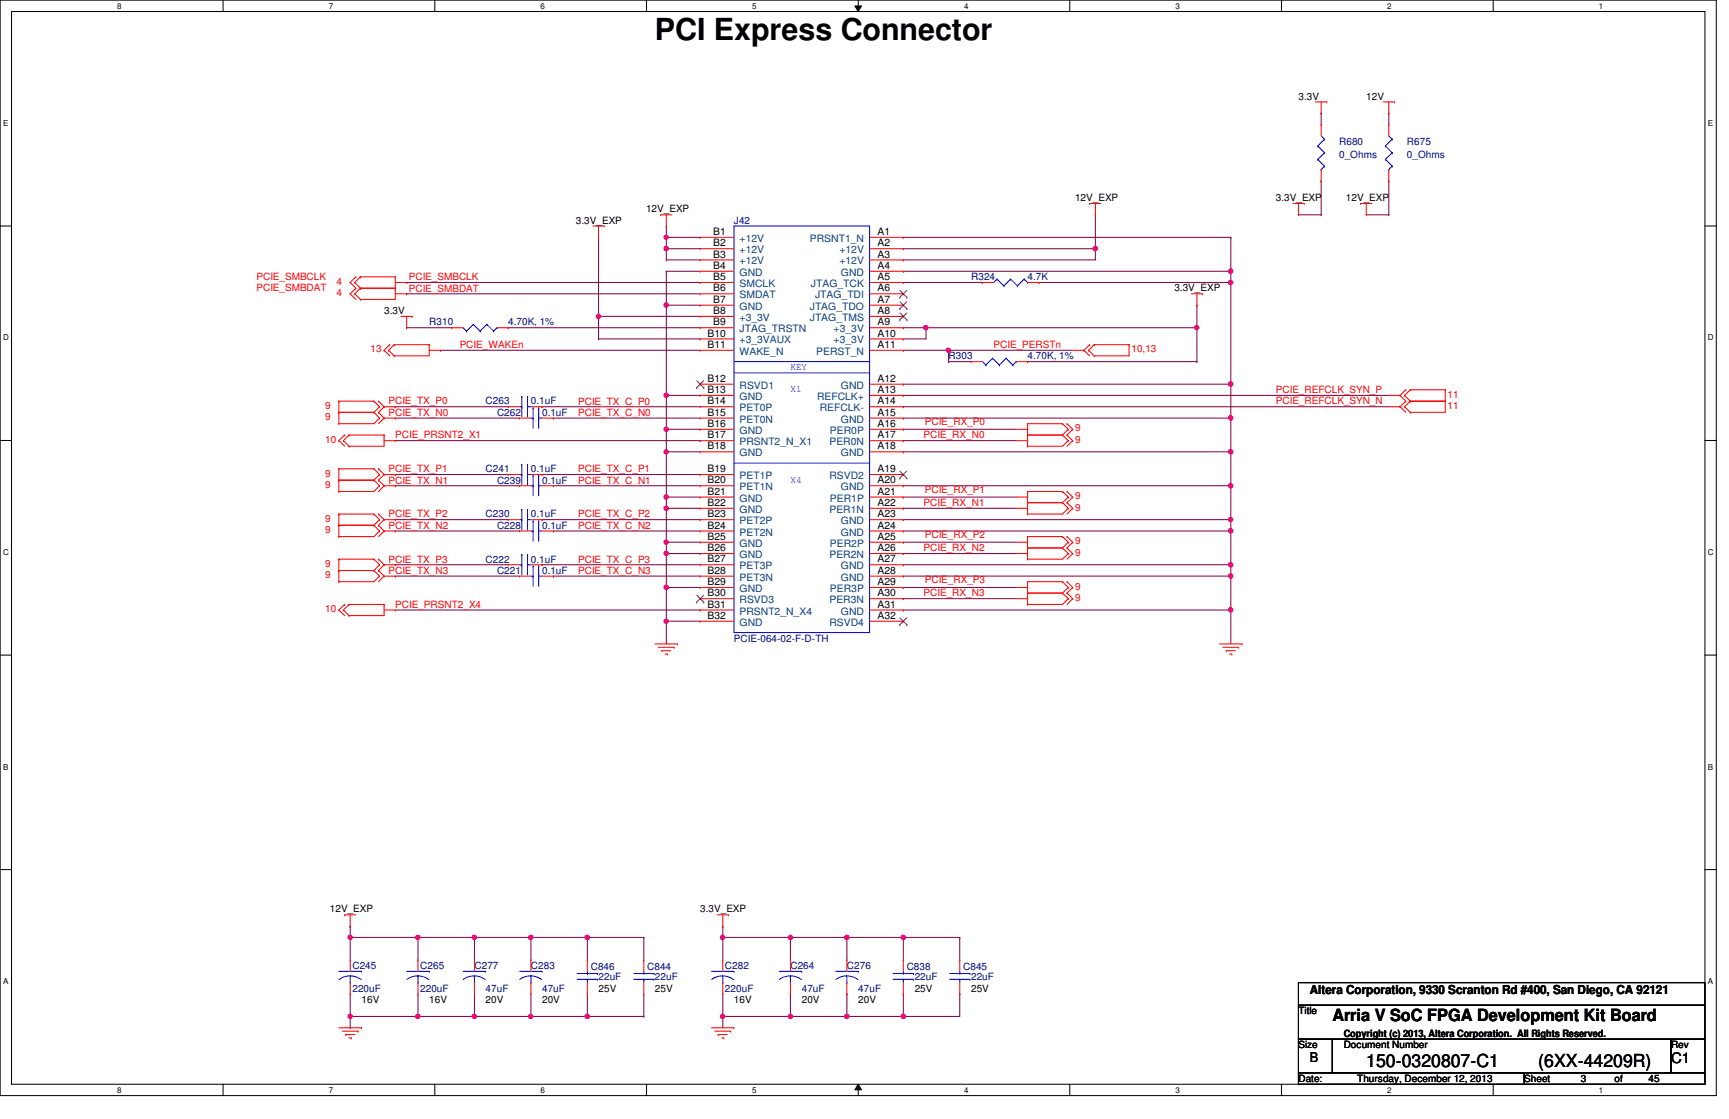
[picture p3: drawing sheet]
<svg xmlns="http://www.w3.org/2000/svg" width="432mm" height="279mm" viewBox="0 0 432 279" stroke-linecap="round" stroke-linejoin="round" font-family="sans-serif">
<defs><g id="words">
<text font-size="7.6" x="163.6" y="9.9">PCI Express Connector</text>
<g font-size="4.5">
<text x="341.2" y="266.3">150-0320807-C1</text>
<text x="384.2" y="266.3">(6XX-44209R)</text>
</g>
<text font-size="4.2" x="332.7" y="254.8">Arria V SoC FPGA Development Kit Board</text>
<text font-size="3.6" x="417.3" y="265.5">C1</text>
<text font-size="3.3" x="327.1" y="265.3">B</text>
<text font-size="3.1" x="327.1" y="248.2">Altera Corporation, 9330 Scranton Rd #400, San Diego, CA 92121</text>
<g font-size="2.5">
<text x="324.3" y="24.8">3.3V</text>
<text x="341.2" y="24.8">12V</text>
<text x="161.3" y="53">12V_EXP</text>
<text x="268.5" y="50.2">12V_EXP</text>
<text x="318.6" y="50.2">3.3V_EXP</text>
<text x="336.1" y="50.2">12V_EXP</text>
<text x="143.8" y="55.9">3.3V_EXP</text>
<text x="178.1" y="58.7">B1</text>
<text x="219.2" y="58.7">A1</text>
<text x="178.1" y="61.5">B2</text>
<text x="178.1" y="64.3">B3</text>
<text x="219.2" y="61.5">A2</text>
<text x="219.2" y="64.3">A3</text>
<text x="178.1" y="67.1">B4</text>
<text x="178.1" y="69.9">B5</text>
<text x="219.2" y="67.1">A4</text>
<text x="219.2" y="69.9">A5</text>
<text x="178.1" y="72.8">B6</text>
<text x="178.1" y="75.6">B7</text>
<text x="219.2" y="72.8">A6</text>
<text x="219.2" y="75.6">A7</text>
<text x="293.3" y="72.8">3.3V_EXP</text>
<text x="95.9" y="78.4">3.3V</text>
<text x="178.1" y="78.4">B8</text>
<text x="178.1" y="81.2">B9</text>
<text x="219.2" y="78.4">A8</text>
<text x="219.2" y="81.2">A9</text>
<text x="176.7" y="84">B10</text>
<text x="176.7" y="86.9">B11</text>
<text x="219.2" y="84">A10</text>
<text x="219.2" y="86.9">A11</text>
<text x="176.7" y="95.3">B12</text>
<text x="219.2" y="95.3">A12</text>
<text x="176.7" y="98.1">B13</text>
<text x="176.7" y="101">B14</text>
<text x="219.2" y="98.1">A13</text>
<text x="219.2" y="101">A14</text>
<text x="176.7" y="103.8">B15</text>
<text x="176.7" y="106.6">B16</text>
<text x="219.2" y="103.8">A15</text>
<text x="219.2" y="106.6">A16</text>
<text x="176.7" y="109.4">B17</text>
<text x="176.7" y="112.2">B18</text>
<text x="219.2" y="109.4">A17</text>
<text x="219.2" y="112.2">A18</text>
<text x="176.7" y="117.9">B19</text>
<text x="219.2" y="117.9">A19</text>
<text x="176.7" y="120.7">B20</text>
<text x="176.7" y="123.5">B21</text>
<text x="219.2" y="120.7">A20</text>
<text x="219.2" y="123.5">A21</text>
<text x="176.7" y="126.3">B22</text>
<text x="176.7" y="129.2">B23</text>
<text x="176.7" y="132">B24</text>
<text x="219.2" y="126.3">A22</text>
<text x="219.2" y="129.2">A23</text>
<text x="219.2" y="132">A24</text>
<text x="176.7" y="134.8">B25</text>
<text x="176.7" y="137.6">B26</text>
<text x="219.2" y="134.8">A25</text>
<text x="219.2" y="137.6">A26</text>
<text x="176.7" y="140.4">B27</text>
<text x="176.7" y="143.3">B28</text>
<text x="219.2" y="140.4">A27</text>
<text x="219.2" y="143.3">A28</text>
<text x="176.7" y="146.1">B29</text>
<text x="176.7" y="148.9">B30</text>
<text x="219.2" y="146.1">A29</text>
<text x="219.2" y="148.9">A30</text>
<text x="176.7" y="151.7">B31</text>
<text x="176.7" y="154.5">B32</text>
<text x="219.2" y="151.7">A31</text>
<text x="219.2" y="154.5">A32</text>
<text x="82.4" y="227.8">12V_EXP</text>
<text x="174.9" y="227.8">3.3V_EXP</text>
<text x="90.3" y="250.4">16V</text>
<text x="107.2" y="250.4">16V</text>
<text x="121.3" y="250.4">20V</text>
<text x="135.4" y="250.4">20V</text>
<text x="149.5" y="247.6">25V</text>
<text x="163.6" y="247.6">25V</text>
<text x="183.3" y="250.4">16V</text>
<text x="200.2" y="250.4">20V</text>
<text x="214.3" y="250.4">20V</text>
<text x="228.4" y="247.6">25V</text>
<text x="242.5" y="247.6">25V</text>
<text x="324.3" y="253.2">Title</text>
<text x="324.3" y="261.7">Size</text>
<text x="335.6" y="259">Copyright (c) 2013, Altera Corporation. All Rights Reserved.</text>
<text x="335.6" y="261.7">Document Number</text>
<text x="417.3" y="261.7">Rev</text>
<text x="324.3" y="270.1">Date:</text>
<text x="339" y="270.1">Thursday, December 12, 2013</text>
<text x="380.7" y="270.1">Sheet</text>
<text x="394.8" y="270.1">3</text>
<text x="403.2" y="270.1">of</text>
<text x="411.7" y="270.1">45</text>
</g>
<g font-size="2.5" fill="#000080">
<text x="334.4" y="36.2">R680</text>
<text x="334.4" y="39.5">0_Ohms</text>
<text x="351.4" y="36.2">R675</text>
<text x="351.4" y="39.5">0_Ohms</text>
<text x="183.3" y="55.9">J42</text>
<text x="242.5" y="70">R324</text>
<text x="256.6" y="70">4.7K</text>
<text x="107.2" y="81.2">R310</text>
<text x="126.9" y="81.2">4.70K, 1%</text>
<text x="236.9" y="89.7">R303</text>
<text x="256.6" y="89.7">4.70K, 1%</text>
<text x="121.3" y="101">C263</text>
<text x="132.6" y="101">0.1uF</text>
<text x="124.1" y="103.8">C262</text>
<text x="135.4" y="103.8">0.1uF</text>
<text x="121.3" y="117.9">C241</text>
<text x="132.6" y="117.9">0.1uF</text>
<text x="124.1" y="120.7">C239</text>
<text x="135.4" y="120.7">0.1uF</text>
<text x="121.3" y="129.2">C230</text>
<text x="124.1" y="132">C228</text>
<text x="132.6" y="129.2">0.1uF</text>
<text x="135.4" y="132">0.1uF</text>
<text x="121.3" y="140.5">C222</text>
<text x="124.1" y="143.3">C221</text>
<text x="132.6" y="140.5">0.1uF</text>
<text x="135.4" y="143.3">0.1uF</text>
<text x="183.3" y="160.2">PCIE-064-02-F-D-TH</text>
<text x="88" y="241.9">C245</text>
<text x="104.9" y="241.9">C265</text>
<text x="118.5" y="241.9">C277</text>
<text x="132.6" y="241.9">C283</text>
<text x="147.5" y="242.2">C846</text>
<text x="149.5" y="244.8">22uF</text>
<text x="161.6" y="242.2">C844</text>
<text x="163.6" y="244.8">22uF</text>
<text x="181.1" y="241.9">C282</text>
<text x="197.4" y="241.9">C264</text>
<text x="211.5" y="241.9">C276</text>
<text x="226.4" y="242.2">C838</text>
<text x="228.4" y="244.8">22uF</text>
<text x="240.5" y="242.2">C845</text>
<text x="242.5" y="244.8">22uF</text>
<text x="88" y="247.6">220uF</text>
<text x="104.9" y="247.6">220uF</text>
<text x="121.3" y="247.6">47uF</text>
<text x="135.4" y="247.6">47uF</text>
<text x="181.1" y="247.6">220uF</text>
<text x="200.2" y="247.6">47uF</text>
<text x="214.3" y="247.6">47uF</text>
</g>
<g font-size="2.5" fill="#004080">
<text x="184.7" y="60.4">+12V</text>
<text x="184.7" y="63.2">+12V</text>
<text x="202.3" y="60.4">PRSNT1_N</text>
<text x="209.6" y="63.2">+12V</text>
<text x="184.7" y="66">+12V</text>
<text x="184.7" y="68.9">GND</text>
<text x="184.7" y="71.7">SMCLK</text>
<text x="202.5" y="71.7">JTAG_TCK</text>
<text x="209.6" y="66">+12V</text>
<text x="210" y="68.9">GND</text>
<text x="184.7" y="74.5">SMDAT</text>
<text x="184.7" y="77.3">GND</text>
<text x="202.2" y="77.3">JTAG_TDO</text>
<text x="203.5" y="74.5">JTAG_TDI</text>
<text x="184.7" y="80.1">+3_3V</text>
<text x="184.7" y="83">JTAG_TRSTN</text>
<text x="202.2" y="80.1">JTAG_TMS</text>
<text x="208.2" y="83">+3_3V</text>
<text x="184.7" y="85.8">+3_3VAUX</text>
<text x="184.7" y="88.6">WAKE_N</text>
<text x="203.8" y="88.6">PERST_N</text>
<text x="208.2" y="85.8">+3_3V</text>
<text x="184.7" y="97.1">RSVD1</text>
<text x="184.7" y="99.9">GND</text>
<text x="204" y="99.9">REFCLK+</text>
<text x="210" y="97.1">GND</text>
<text x="184.7" y="102.7">PET0P</text>
<text x="184.7" y="105.5">PET0N</text>
<text x="204.7" y="102.7">REFCLK-</text>
<text x="210" y="105.5">GND</text>
<text x="184.7" y="108.3">GND</text>
<text x="184.7" y="111.2">PRSNT2_N_X1</text>
<text x="184.7" y="114">GND</text>
<text x="207.1" y="111.2">PER0N</text>
<text x="207.3" y="108.3">PER0P</text>
<text x="210" y="114">GND</text>
<text x="184.7" y="119.6">PET1P</text>
<text x="207.1" y="119.6">RSVD2</text>
<text x="184.7" y="122.4">PET1N</text>
<text x="184.7" y="125.3">GND</text>
<text x="207.3" y="125.3">PER1P</text>
<text x="210" y="122.4">GND</text>
<text x="184.7" y="128.1">GND</text>
<text x="184.7" y="130.9">PET2P</text>
<text x="207.1" y="128.1">PER1N</text>
<text x="210" y="130.9">GND</text>
<text x="184.7" y="133.7">PET2N</text>
<text x="184.7" y="136.5">GND</text>
<text x="207.3" y="136.5">PER2P</text>
<text x="210" y="133.7">GND</text>
<text x="184.7" y="139.4">GND</text>
<text x="184.7" y="142.2">PET3P</text>
<text x="207.1" y="139.4">PER2N</text>
<text x="210" y="142.2">GND</text>
<text x="184.7" y="145">PET3N</text>
<text x="184.7" y="147.8">GND</text>
<text x="207.3" y="147.8">PER3P</text>
<text x="210" y="145">GND</text>
<text x="184.7" y="150.6">RSVD3</text>
<text x="184.7" y="153.5">PRSNT2_N_X4</text>
<text x="207.1" y="150.6">PER3N</text>
<text x="210" y="153.5">GND</text>
<text x="184.7" y="156.3">GND</text>
<text x="207.1" y="156.3">RSVD4</text>
</g>
<g font-size="2.5" fill="#f00">
<text x="64.1" y="70">PCIE_SMBCLK</text>
<text x="84.1" y="71.1">4</text>
<text x="102.1" y="70">PCIE_SMBCLK</text>
<text x="64.1" y="72.8">PCIE_SMBDAT</text>
<text x="84.1" y="73.9">4</text>
<text x="102.1" y="72.8">PCIE_SMBDAT</text>
<text x="92.5" y="88">13</text>
<text x="114.8" y="86.9">PCIE_WAKEn</text>
<text x="248.2" y="86.9">PCIE_PERSTn</text>
<text x="282.6" y="88">10,13</text>
<text x="97" y="101">PCIE_TX_P0</text>
<text x="144.4" y="101">PCIE_TX_C_P0</text>
<text x="318.6" y="101">PCIE_REFCLK_SYN_N</text>
<text x="318.6" y="98.2">PCIE_REFCLK_SYN_P</text>
<text x="361.5" y="99.3">11</text>
<text x="81.2" y="102.1">9</text>
<text x="81.2" y="104.9">9</text>
<text x="97" y="103.8">PCIE_TX_N0</text>
<text x="144.4" y="103.8">PCIE_TX_C_N0</text>
<text x="231" y="106">PCIE_RX_P0</text>
<text x="268.5" y="107.7">9</text>
<text x="361.5" y="102.1">11</text>
<text x="81.2" y="110.6">10</text>
<text x="98.7" y="109.4">PCIE_PRSNT2_X1</text>
<text x="230.7" y="109.4">PCIE_RX_N0</text>
<text x="268.5" y="110.6">9</text>
<text x="81.2" y="119">9</text>
<text x="97" y="117.9">PCIE_TX_P1</text>
<text x="144.4" y="117.9">PCIE_TX_C_P1</text>
<text x="81.2" y="121.8">9</text>
<text x="97" y="120.7">PCIE_TX_N1</text>
<text x="144.4" y="120.7">PCIE_TX_C_N1</text>
<text x="231" y="123">PCIE_RX_P1</text>
<text x="268.5" y="124.7">9</text>
<text x="81.2" y="130.3">9</text>
<text x="97" y="132">PCIE_TX_N2</text>
<text x="97" y="129.2">PCIE_TX_P2</text>
<text x="144.4" y="129.2">PCIE_TX_C_P2</text>
<text x="230.7" y="126.4">PCIE_RX_N1</text>
<text x="268.5" y="127.5">9</text>
<text x="81.2" y="133.1">9</text>
<text x="144.4" y="132">PCIE_TX_C_N2</text>
<text x="230.7" y="137.6">PCIE_RX_N2</text>
<text x="231" y="134.2">PCIE_RX_P2</text>
<text x="268.5" y="135.9">9</text>
<text x="81.2" y="141.6">9</text>
<text x="97" y="140.5">PCIE_TX_P3</text>
<text x="97" y="143.3">PCIE_TX_N3</text>
<text x="144.4" y="143.3">PCIE_TX_C_N3</text>
<text x="144.4" y="140.5">PCIE_TX_C_P3</text>
<text x="268.5" y="138.8">9</text>
<text x="81.2" y="144.4">9</text>
<text x="230.7" y="148.9">PCIE_RX_N3</text>
<text x="231" y="145.5">PCIE_RX_P3</text>
<text x="268.5" y="147.2">9</text>
<text x="81.2" y="152.9">10</text>
<text x="98.7" y="151.7">PCIE_PRSNT2_X4</text>
<text x="268.5" y="150">9</text>
</g>
<g font-size="2.5" fill="#00f">
<text x="197.4" y="92.3">KEY</text>
<text x="197.4" y="97.9">X1</text>
<text x="197.4" y="120.5">X4</text>
</g>
<g font-size="2">
<text x="29.3" y="2.2">8</text>
<text x="82.1" y="2.2">7</text>
<text x="135" y="2.2">6</text>
<text x="187.9" y="2.2">5</text>
<text x="240.7" y="2.2">4</text>
<text x="293.6" y="2.2">3</text>
<text x="346.5" y="2.2">2</text>
<text x="399.3" y="2.2">1</text>
<text x=".8" y="31.5">E</text>
<text x="426.5" y="31.5">E</text>
<text x=".8" y="85">D</text>
<text x="426.5" y="85">D</text>
<text x=".8" y="138.6">C</text>
<text x="426.5" y="138.6">C</text>
<text x=".8" y="192.2">B</text>
<text x="426.5" y="192.2">B</text>
<text x=".8" y="245.7">A</text>
<text x="426.5" y="245.7">A</text>
<text x="29.3" y="272.9">8</text>
<text x="82.1" y="272.9">7</text>
<text x="135" y="272.9">6</text>
<text x="187.9" y="272.9">5</text>
<text x="240.7" y="272.9">4</text>
<text x="293.6" y="272.9">3</text>
<text x="346.5" y="272.9">2</text>
<text x="399.3" y="272.9">1</text>
</g>
</g></defs>
<path d="M0 0h428.6v273.6h-428.6zM2.9 2.9h422.9v267.8h-422.9z" fill="none" stroke="#000" stroke-width=".25"/>
<g fill="#fff">
<path d="M29.3 .4h1.1v2.2h-1.1z"/>
<path d="M29.3 271.1h1.1v2.2h-1.1z"/>
</g>
<path d="M55.7 0v2.9M55.7 270.7v2.9" fill="none" stroke="#000" stroke-width=".25"/>
<g fill="#fff">
<path d="M82.1 .4h1.1v2.2h-1.1z"/>
<path d="M82.1 271.1h1.1v2.2h-1.1z"/>
</g>
<path d="M108.6 0v2.9M108.6 270.7v2.9" fill="none" stroke="#000" stroke-width=".25"/>
<g fill="#fff">
<path d="M135 .4h1.1v2.2h-1.1z"/>
<path d="M135 271.1h1.1v2.2h-1.1z"/>
</g>
<path d="M161.5 0v2.9M161.5 270.7v2.9" fill="none" stroke="#000" stroke-width=".25"/>
<g fill="#fff">
<path d="M187.9 .4h1.1v2.2h-1.1z"/>
<path d="M187.9 271.1h1.1v2.2h-1.1z"/>
</g>
<path d="M213.5 1.5h1.6l-.8 1.4zM214.3 0v2.9M214.3 270.7l.8 1.4h-1.6zM214.3 270.7v2.9" fill="none" stroke="#000" stroke-width=".25"/>
<path d="M213.5 1.5h1.6l-.8 1.4zM214.3 270.7l.8 1.4h-1.6z" fill="#000"/>
<g fill="#fff">
<path d="M240.7 .4h1.2v2.2h-1.2z"/>
<path d="M240.7 271.1h1.2v2.2h-1.2z"/>
</g>
<path d="M267.2 0v2.9M267.2 270.7v2.9" fill="none" stroke="#000" stroke-width=".25"/>
<g fill="#fff">
<path d="M293.6 .4h1.1v2.2h-1.1z"/>
<path d="M293.6 271.1h1.1v2.2h-1.1z"/>
</g>
<path d="M320 0v2.9M320 270.7v2.9" fill="none" stroke="#000" stroke-width=".25"/>
<g fill="#fff">
<path d="M346.5 .4h1.1v2.2h-1.1z"/>
<path d="M346.5 271.1h1.1v2.2h-1.1z"/>
</g>
<path d="M372.9 0v2.9M372.9 270.7v2.9" fill="none" stroke="#000" stroke-width=".25"/>
<g fill="#fff">
<path d="M399.3 .4h1.1v2.2h-1.1z"/>
<path d="M399.3 271.1h1.1v2.2h-1.1z"/>
<path d="M.8 29.6h1.3v2.3h-1.3z"/>
<path d="M426.5 29.6h1.3v2.3h-1.3z"/>
<path d="M.8 83.2h1.4v2.2h-1.4z"/>
<path d="M426.5 83.2h1.4v2.2h-1.4z"/>
</g>
<path d="M0 56.4h2.9M425.8 56.4h2.8" fill="none" stroke="#000" stroke-width=".25"/>
<g fill="#fff">
<path d="M.8 136.7h1.4v2.3h-1.4z"/>
<path d="M426.5 136.7h1.4v2.3h-1.4z"/>
</g>
<path d="M0 110h2.9M425.8 110h2.8" fill="none" stroke="#000" stroke-width=".25"/>
<g fill="#fff">
<path d="M.8 190.3h1.3v2.3h-1.3z"/>
<path d="M426.5 190.3h1.3v2.3h-1.3z"/>
</g>
<path d="M0 163.6h2.9M425.8 163.6h2.8" fill="none" stroke="#000" stroke-width=".25"/>
<g fill="#fff">
<path d="M.8 243.9h1.3v2.2h-1.3z"/>
<path d="M426.5 243.9h1.3v2.2h-1.3z"/>
</g>
<path d="M0 217.1h2.9M425.8 217.1h2.8" fill="none" stroke="#000" stroke-width=".25"/>
<path d="M166.4 59.3h.1M166.4 59.3v2.8" fill="none" stroke="#800040" stroke-width=".25"/>
<circle cx="166.4" cy="62.1" r=".56" fill="#f0f"/>
<circle cx="166.4" cy="62.1" r=".56" fill="none" stroke="#f0f" stroke-width=".25"/>
<path d="M166.4 59.3h.1M166.4 59.3h8.5M166.4 62.1h.1M166.4 64.9h.1M166.4 62.1h8.5M166.4 64.9h8.5M166.4 62.1v2.8M225.6 62.1h.1M225.6 62.1h48" fill="none" stroke="#800040" stroke-width=".25"/>
<circle cx="273.5" cy="62.1" r=".56" fill="#f0f"/>
<circle cx="273.5" cy="62.1" r=".56" fill="none" stroke="#f0f" stroke-width=".25"/>
<path d="M273.6 53.6h.1M273.6 53.6v11.3h-48M166.4 67.7h.1M166.4 67.7h8.5M166.4 67.7v8.5M225.6 64.9h.1M273.6 62.1h.1" fill="none" stroke="#800040" stroke-width=".25"/>
<circle cx="166.4" cy="76.2" r=".56" fill="#f0f"/>
<circle cx="166.4" cy="76.2" r=".56" fill="none" stroke="#f0f" stroke-width=".25"/>
<path d="M166.4 76.2h.1M166.4 76.2h8.5M166.4 76.2v31M166.4 98.7h.1M166.4 98.7h8.5" fill="none" stroke="#800040" stroke-width=".25"/>
<circle cx="166.4" cy="107.2" r=".56" fill="#f0f"/>
<circle cx="166.4" cy="107.2" r=".56" fill="none" stroke="#f0f" stroke-width=".25"/>
<circle cx="166.4" cy="98.7" r=".56" fill="#f0f"/>
<circle cx="166.4" cy="98.7" r=".56" fill="none" stroke="#f0f" stroke-width=".25"/>
<path d="M166.4 107.2h.1M166.4 107.2h8.5M166.4 107.2v5.6" fill="none" stroke="#800040" stroke-width=".25"/>
<circle cx="166.4" cy="112.8" r=".56" fill="#f0f"/>
<circle cx="166.4" cy="112.8" r=".56" fill="none" stroke="#f0f" stroke-width=".25"/>
<path d="M166.4 112.8h.1M166.4 112.8h8.5M166.4 112.8v11.3M166.4 124.1h.1M166.4 124.1h8.5" fill="none" stroke="#800040" stroke-width=".25"/>
<circle cx="166.4" cy="124.1" r=".56" fill="#f0f"/>
<circle cx="166.4" cy="124.1" r=".56" fill="none" stroke="#f0f" stroke-width=".25"/>
<path d="M166.4 124.1h.1M166.4 126.9h.1M166.4 124.1v2.8M166.4 126.9h8.5" fill="none" stroke="#800040" stroke-width=".25"/>
<circle cx="166.4" cy="126.9" r=".56" fill="#f0f"/>
<circle cx="166.4" cy="126.9" r=".56" fill="none" stroke="#f0f" stroke-width=".25"/>
<path d="M166.4 126.9h.1M166.4 135.4h.1M166.4 126.9v11.3M166.4 135.4h8.5" fill="none" stroke="#800040" stroke-width=".25"/>
<circle cx="166.4" cy="135.4" r=".56" fill="#f0f"/>
<circle cx="166.4" cy="135.4" r=".56" fill="none" stroke="#f0f" stroke-width=".25"/>
<path d="M166.4 138.2h.1M166.4 138.2h8.5M166.4 138.2v8.5" fill="none" stroke="#800040" stroke-width=".25"/>
<circle cx="166.4" cy="146.6" r=".56" fill="#f0f"/>
<circle cx="166.4" cy="146.6" r=".56" fill="none" stroke="#f0f" stroke-width=".25"/>
<circle cx="166.4" cy="138.2" r=".56" fill="#f0f"/>
<circle cx="166.4" cy="138.2" r=".56" fill="none" stroke="#f0f" stroke-width=".25"/>
<path d="M225.6 67.7h.1M225.6 67.7h81.8M166.4 146.7h.1M166.4 155.1h.1M166.4 146.7h8.5M166.4 155.1v5.7M166.4 155.1h8.5" fill="none" stroke="#800040" stroke-width=".25"/>
<circle cx="307.3" cy="67.7" r=".56" fill="#f0f"/>
<circle cx="307.3" cy="67.7" r=".56" fill="none" stroke="#f0f" stroke-width=".25"/>
<path d="M225.6 95.9h.1M225.6 95.9h81.8M307.4 95.9h.1M307.4 95.9v8.5h-81.8M225.6 104.4h.1" fill="none" stroke="#800040" stroke-width=".25"/>
<circle cx="307.3" cy="104.3" r=".56" fill="#f0f"/>
<circle cx="307.3" cy="104.3" r=".56" fill="none" stroke="#f0f" stroke-width=".25"/>
<path d="M225.6 112.8h.1M307.4 104.4h.1M307.4 104.4v8.4h-81.8" fill="none" stroke="#800040" stroke-width=".25"/>
<circle cx="307.3" cy="112.8" r=".56" fill="#f0f"/>
<circle cx="307.3" cy="112.8" r=".56" fill="none" stroke="#f0f" stroke-width=".25"/>
<path d="M307.4 112.8h.1M307.4 112.8v8.5h-81.8M225.6 121.3h.1" fill="none" stroke="#800040" stroke-width=".25"/>
<circle cx="307.3" cy="121.3" r=".56" fill="#f0f"/>
<circle cx="307.3" cy="121.3" r=".56" fill="none" stroke="#f0f" stroke-width=".25"/>
<path d="M225.6 129.8h.1M307.4 121.3h.1M307.4 121.3v8.5h-81.8" fill="none" stroke="#800040" stroke-width=".25"/>
<circle cx="307.3" cy="129.7" r=".55" fill="#f0f"/>
<circle cx="307.3" cy="129.7" r=".55" fill="none" stroke="#f0f" stroke-width=".25"/>
<path d="M225.6 132.6h.1M225.6 132.6h81.8M307.4 129.8h.1M307.4 132.6h.1M307.4 129.8v11.2" fill="none" stroke="#800040" stroke-width=".25"/>
<circle cx="307.3" cy="141" r=".56" fill="#f0f"/>
<circle cx="307.3" cy="141" r=".56" fill="none" stroke="#f0f" stroke-width=".25"/>
<circle cx="307.3" cy="132.5" r=".56" fill="#f0f"/>
<circle cx="307.3" cy="132.5" r=".56" fill="none" stroke="#f0f" stroke-width=".25"/>
<path d="M225.6 141h.1M225.6 143.8h.1M225.6 141h81.8M225.6 143.8h81.8" fill="none" stroke="#800040" stroke-width=".25"/>
<circle cx="307.3" cy="143.8" r=".55" fill="#f0f"/>
<circle cx="307.3" cy="143.8" r=".55" fill="none" stroke="#f0f" stroke-width=".25"/>
<path d="M225.6 152.3h.1M225.6 152.3h81.8M307.4 152.3h.1M307.4 152.3v8.5" fill="none" stroke="#800040" stroke-width=".25"/>
<circle cx="307.3" cy="152.3" r=".56" fill="#f0f"/>
<circle cx="307.3" cy="152.3" r=".56" fill="none" stroke="#f0f" stroke-width=".25"/>
<path d="M149.5 59.3h.1M149.5 59.3v19.7M149.5 79h.1M149.5 79h25.4" fill="none" stroke="#800040" stroke-width=".25"/>
<circle cx="149.5" cy="79" r=".56" fill="#f0f"/>
<circle cx="149.5" cy="79" r=".56" fill="none" stroke="#f0f" stroke-width=".25"/>
<path d="M298.9 76.2h.1M298.9 76.2v5.6h-67.6M231.3 81.8h.1" fill="none" stroke="#800040" stroke-width=".25"/>
<circle cx="298.9" cy="81.8" r=".55" fill="#f0f"/>
<circle cx="298.9" cy="81.8" r=".55" fill="none" stroke="#f0f" stroke-width=".25"/>
<circle cx="231.2" cy="81.8" r=".56" fill="#f0f"/>
<circle cx="231.2" cy="81.8" r=".56" fill="none" stroke="#f0f" stroke-width=".25"/>
<path d="M225.6 84.6h.1M225.6 81.8h.1M225.6 81.8h5.7M231.3 81.8h.1M231.3 81.8v2.8h-5.7M236.9 87.5h.1M236.9 87.5h31M166.4 146.7h.1M166.4 146.7v8.4" fill="none" stroke="#800040" stroke-width=".25"/>
<circle cx="166.4" cy="155.1" r=".56" fill="#f0f"/>
<circle cx="166.4" cy="155.1" r=".56" fill="none" stroke="#f0f" stroke-width=".25"/>
<path d="M166.4 56.4h.1M166.4 56.4v2.9" fill="none" stroke="#800040" stroke-width=".25"/>
<circle cx="166.4" cy="59.2" r=".55" fill="#f0f"/>
<circle cx="166.4" cy="59.2" r=".55" fill="none" stroke="#f0f" stroke-width=".25"/>
<path d="M149.5 79h.1M149.5 79v5.6M149.5 84.6h.1M149.5 84.6h25.4M236.9 87.5h.1M236.9 87.5v2.8" fill="none" stroke="#800040" stroke-width=".25"/>
<circle cx="236.9" cy="87.4" r=".55" fill="#f0f"/>
<circle cx="236.9" cy="87.4" r=".55" fill="none" stroke="#f0f" stroke-width=".25"/>
<g fill="none" stroke="#800040" stroke-width=".25">
<path d="M225.6 59.3h.1M225.6 59.3h81.8M307.4 59.3h.1M307.4 59.3v11.2h-47.9M225.6 70.5h.1M225.6 70.5h19.8M259.5 70.5h.1M307.4 67.7h.1M225.6 87.5h.1M225.6 87.5h11.3M98.7 101.6h.1M98.7 104.4h.1"/>
<path d="M98.7 118.5h.1M98.7 101.6h28.2M98.7 104.4h31.1M98.7 118.5h28.2M98.7 110h76.2M135.4 101.6h.1M135.4 118.5h.1M135.4 101.6h39.5M135.4 118.5h39.5M138.2 104.4h.1M138.2 104.4h36.7M174.9 110h.1"/>
<path d="M98.7 121.3h.1M98.7 132.6h.1M98.7 129.8h.1M98.7 121.3h31.1M98.7 132.6h31.1M98.7 129.8h28.2M135.4 129.8h.1M135.4 129.8h39.5M138.2 121.3h.1M138.2 132.6h.1M138.2 121.3h36.7M138.2 132.6h36.7"/>
<path d="M98.7 143.8h.1M98.7 141h.1M98.7 143.8h31.1M98.7 141h28.2M98.7 152.3h76.2M135.4 141h.1M135.4 141h39.5M138.2 143.8h.1M138.2 143.8h36.7M174.9 152.3h.1M307.4 143.8h.1M307.4 141h.1"/>
<path d="M307.4 141v11.3M118.5 234.1h.1M118.5 234.1v5.6M132.6 234.1h.1M132.6 234.1v5.6M118.5 253.8h.1M118.5 248.2v5.6"/>
</g>
<circle cx="132.5" cy="234.1" r=".56" fill="#f0f"/>
<circle cx="132.5" cy="234.1" r=".56" fill="none" stroke="#f0f" stroke-width=".25"/>
<path d="M87.5 231.3h.1M87.5 231.3v2.8M132.6 253.8h.1M132.6 248.2v5.6" fill="none" stroke="#800040" stroke-width=".25"/>
<circle cx="132.5" cy="253.8" r=".56" fill="#f0f"/>
<circle cx="132.5" cy="253.8" r=".56" fill="none" stroke="#f0f" stroke-width=".25"/>
<path d="M146.7 234.1h.1M146.7 234.1v5.6" fill="none" stroke="#800040" stroke-width=".25"/>
<circle cx="146.6" cy="234.1" r=".56" fill="#f0f"/>
<circle cx="146.6" cy="234.1" r=".56" fill="none" stroke="#f0f" stroke-width=".25"/>
<path d="M132.6 234.1h.1M132.6 234.1h28.2M146.7 234.1h.1M160.8 234.1h.1M160.8 234.1v5.6M146.7 253.8h.1M146.7 248.2v5.6" fill="none" stroke="#800040" stroke-width=".25"/>
<circle cx="146.6" cy="253.8" r=".56" fill="#f0f"/>
<circle cx="146.6" cy="253.8" r=".56" fill="none" stroke="#f0f" stroke-width=".25"/>
<path d="M211.5 234.1h.1M211.5 234.1v5.6M211.5 234.1h14.1M132.6 253.8h.1M132.6 253.8h28.2M146.7 253.8h.1M160.8 253.8h.1M160.8 248.2v5.6M180.5 253.8h.1M180.5 253.8v2.8M211.5 248.2h.1M211.5 248.2v5.6" fill="none" stroke="#800040" stroke-width=".25"/>
<circle cx="225.6" cy="234.1" r=".56" fill="#f0f"/>
<circle cx="225.6" cy="234.1" r=".56" fill="none" stroke="#f0f" stroke-width=".25"/>
<circle cx="211.5" cy="234.1" r=".56" fill="#f0f"/>
<circle cx="211.5" cy="234.1" r=".56" fill="none" stroke="#f0f" stroke-width=".25"/>
<g fill="none" stroke="#800040" stroke-width=".25">
<path d="M87.5 234.1h.1M87.5 234.1h16.9M87.5 234.1v5.6M104.4 234.1h.1M104.4 234.1v5.6M180.5 231.3h.1M180.5 231.3v2.8M197.4 234.1h.1M197.4 234.1v5.6M225.6 234.1h.1M225.6 234.1v5.6M225.6 234.1h14.1"/>
<path d="M239.7 234.1h.1M239.7 234.1v5.6M225.6 253.8h.1M225.6 248.2h.1M225.6 248.2v5.6M239.7 248.2h.1M239.7 248.2v5.6h-14.1"/>
</g>
<circle cx="87.4" cy="234.1" r=".55" fill="#f0f"/>
<circle cx="87.4" cy="234.1" r=".55" fill="none" stroke="#f0f" stroke-width=".25"/>
<path d="M87.5 253.8h.1M87.5 248.2v5.6M104.4 253.8h.1M104.4 248.2v5.6" fill="none" stroke="#800040" stroke-width=".25"/>
<circle cx="87.4" cy="253.8" r=".55" fill="#f0f"/>
<circle cx="87.4" cy="253.8" r=".55" fill="none" stroke="#f0f" stroke-width=".25"/>
<path d="M104.4 234.1h14.1M118.5 234.1h.1M87.5 253.8h16.9M104.4 253.8h.1" fill="none" stroke="#800040" stroke-width=".25"/>
<circle cx="104.3" cy="234.1" r=".56" fill="#f0f"/>
<circle cx="104.3" cy="234.1" r=".56" fill="none" stroke="#f0f" stroke-width=".25"/>
<circle cx="118.4" cy="234.1" r=".56" fill="#f0f"/>
<circle cx="118.4" cy="234.1" r=".56" fill="none" stroke="#f0f" stroke-width=".25"/>
<path d="M118.5 234.1h14.1M132.6 234.1h.1M211.5 253.8h.1M211.5 253.8h14.1" fill="none" stroke="#800040" stroke-width=".25"/>
<circle cx="225.6" cy="253.8" r=".56" fill="#f0f"/>
<circle cx="225.6" cy="253.8" r=".56" fill="none" stroke="#f0f" stroke-width=".25"/>
<circle cx="211.5" cy="253.8" r=".56" fill="#f0f"/>
<circle cx="211.5" cy="253.8" r=".56" fill="none" stroke="#f0f" stroke-width=".25"/>
<path d="M197.4 248.2h.1M197.4 248.2v5.6" fill="none" stroke="#800040" stroke-width=".25"/>
<circle cx="197.4" cy="253.8" r=".56" fill="#f0f"/>
<circle cx="197.4" cy="253.8" r=".56" fill="none" stroke="#f0f" stroke-width=".25"/>
<path d="M180.5 234.1h.1M180.5 234.1v5.6M180.5 253.8h.1M180.5 248.2v5.6" fill="none" stroke="#800040" stroke-width=".25"/>
<circle cx="180.5" cy="253.8" r=".56" fill="#f0f"/>
<circle cx="180.5" cy="253.8" r=".56" fill="none" stroke="#f0f" stroke-width=".25"/>
<path d="M87.5 256.6h.1M87.5 253.8v2.8M104.4 253.8h28.2M118.5 253.8h.1M132.6 253.8h.1" fill="none" stroke="#800040" stroke-width=".25"/>
<circle cx="104.3" cy="253.8" r=".56" fill="#f0f"/>
<circle cx="104.3" cy="253.8" r=".56" fill="none" stroke="#f0f" stroke-width=".25"/>
<circle cx="118.4" cy="253.8" r=".56" fill="#f0f"/>
<circle cx="118.4" cy="253.8" r=".56" fill="none" stroke="#f0f" stroke-width=".25"/>
<path d="M180.5 234.1h16.9M197.4 234.1h.1M180.5 253.8h.1M180.5 253.8h31M197.4 253.8h.1" fill="none" stroke="#800040" stroke-width=".25"/>
<circle cx="180.5" cy="234.1" r=".56" fill="#f0f"/>
<circle cx="180.5" cy="234.1" r=".56" fill="none" stroke="#f0f" stroke-width=".25"/>
<circle cx="197.4" cy="234.1" r=".56" fill="#f0f"/>
<circle cx="197.4" cy="234.1" r=".56" fill="none" stroke="#f0f" stroke-width=".25"/>
<path d="M307.4 70.5h.1M307.4 70.5v25.4M236.9 90.3h.1M236.9 90.3h5.6M197.4 234.1h14.1M211.5 234.1h.1" fill="none" stroke="#800040" stroke-width=".25"/>
<circle cx="307.3" cy="95.9" r=".56" fill="#f0f"/>
<circle cx="307.3" cy="95.9" r=".56" fill="none" stroke="#f0f" stroke-width=".25"/>
<circle cx="307.3" cy="70.5" r=".56" fill="#f0f"/>
<circle cx="307.3" cy="70.5" r=".56" fill="none" stroke="#f0f" stroke-width=".25"/>
<g fill="none" stroke="#800040" stroke-width=".25">
<path d="M329.9 28.2h.1M329.9 28.2v2.9M346.8 28.2h.1M346.8 28.2v2.9M324.3 53.6h5.6M329.9 53.6h.1M329.9 45.2h.1M329.9 45.2v8.4M341.2 53.6h5.6M346.8 53.6h.1M346.8 45.2h.1M346.8 45.2v8.4"/>
<path d="M101.6 70.5h.1M101.6 73.4h.1M101.6 70.5h73.3M101.6 73.4h73.3M101.6 81.8h.1M101.6 81.8h11.2M110 87.5h.1M110 87.5h64.9M126.9 81.8h.1M126.9 81.8h48M225.6 98.7h.1M225.6 98.7h121.2"/>
<path d="M256.6 90.3h42.3M298.9 90.3h.1M298.9 81.8h.1M298.9 81.8v8.5M225.6 101.6h.1M225.6 107.2h.1M225.6 110h.1M225.6 101.6h121.2M225.6 107.2h28.2M225.6 110h28.2M225.6 126.9h.1M225.6 124.1h.1"/>
<path d="M225.6 138.2h.1M225.6 135.4h.1M225.6 126.9h28.2M225.6 124.1h28.2M225.6 138.2h28.2M225.6 135.4h28.2M225.6 149.5h.1M225.6 146.7h.1M225.6 149.5h28.2M225.6 146.7h28.2"/>
</g>
<g fill="none" stroke="#f00" stroke-width=".25">
<path d="M328.5 25.4h2.8M329.9 28.2h.1M329.9 31.1h.1M329.9 25.4v2.8M329.9 31.1v2.8M331.3 25.4h.1M345.4 25.4h2.9M346.8 28.2h.1M346.8 31.1h.1M346.8 25.4v2.8M346.8 31.1v2.8M348.3 25.4h.1"/>
<path d="M148.1 56.4h2.8M149.5 59.3h.1M149.5 56.4v2.9M150.9 56.4h.1M165 53.6h.1M165 53.6h2.8M166.4 56.4h.1M166.4 53.6v2.8M174.9 59.3h.1M174.9 59.3h8.4M217.2 59.3h8.4M225.6 59.3h.1"/>
<path d="M272.1 50.8h.1M272.1 50.8h2.9M273.6 53.6h.1M273.6 50.8v2.8M322.9 50.8h2.8M324.3 53.6h.1M324.3 50.8v2.8M325.7 50.8h.1M329.9 45.2h.1M329.9 42.3v2.9M339.8 50.8h.1M339.8 50.8h2.8"/>
<path d="M341.2 53.6h.1M341.2 50.8v2.8M346.8 45.2h.1M346.8 42.3v2.9M87.5 70.5h.1M87.5 73.4h.1M87.5 70.5l1.4 1.5M87.5 73.4l1.4 1.4M88.6 70.5h.1M88.6 73.4h.1M88.6 70.5l1.4 1.5M88.6 73.4l1.4 1.4"/>
<path d="M88.9 69.1h.1M88.9 72h.1M88.9 69.1l-1.4 1.4M88.9 72l-1.4 1.4M90 69.1h.1M90 72h.1M90 74.8h.1M90 69.1h8.7M90 72h8.7M90 69.1l-1.4 1.4M90 72l-1.4 1.4M98.7 69.1h.1"/>
<path d="M98.7 72h.1M98.7 73.4h2.9M98.7 69.1v5.7h-8.7M98.7 70.5h2.9M100.2 79h2.8M101.6 70.5h.1M101.6 73.4h.1M101.6 79v2.8M103 79h.1M174.9 62.1h.1M174.9 64.9h.1M174.9 67.7h.1"/>
<path d="M174.9 70.5h.1M174.9 73.4h.1M174.9 76.2h.1M174.9 79h.1M174.9 79h8.4M174.9 73.4h8.4M174.9 70.5h8.4M174.9 62.1h8.4M174.9 64.9h8.4M174.9 67.7h8.4M174.9 76.2h8.4M217.2 79h8.4"/>
<path d="M217.2 73.4h8.4M217.2 70.5h8.4M217.2 62.1h8.4M217.2 64.9h8.4M217.2 67.7h8.4M217.2 76.2h8.4M225.6 62.1h.1M225.6 64.9h.1M225.6 67.7h.1M225.6 70.5h.1M225.6 73.4h.1M225.6 76.2h.1"/>
<path d="M225.6 79h.1M245.4 70.5h.1M245.4 70.5h2.8M256.6 70.5h2.9M259.5 70.5h.1M297.5 73.4h2.8M298.9 76.2h.1M298.9 73.4v2.8M300.3 73.4h.1M95.9 87.5h.1M95.9 87.5l1.4 1.4M97 87.5h.1"/>
<path d="M97 87.5l1.5 1.4M97.3 86.1h.1M97.3 86.1l-1.4 1.4M98.5 86.1h.1M98.5 88.9h.1M98.5 86.1h8.7M98.5 86.1l-1.5 1.4M101.6 81.8h.1M107.2 86.1h.1M107.2 86.1v2.8h-8.7M107.2 87.5h2.8M110 87.5h.1"/>
<path d="M112.8 81.8h.1M112.8 81.8h2.9M124.1 81.8h2.8M126.9 81.8h.1M174.9 81.8h.1M174.9 84.6h.1M174.9 87.5h.1M174.9 95.9h.1M174.9 98.7h.1M174.9 87.5h8.4M174.9 98.7h8.4M174.9 81.8h8.4"/>
<path d="M174.9 84.6h8.4M174.9 95.9h8.4M217.2 87.5h8.4M217.2 98.7h8.4M217.2 81.8h8.4M217.2 84.6h8.4M217.2 95.9h8.4M225.6 81.8h.1M225.6 84.6h.1M225.6 87.5h.1M225.6 95.9h.1M225.6 98.7h.1"/>
<path d="M242.5 90.3h.1M242.5 90.3h2.9M253.8 90.3h2.8M256.6 90.3h.1M267.9 87.5h2.8M270.7 87.5h.1M270.7 87.5l1.4 1.4M271.9 87.5h.1M271.9 87.5l1.4 1.4M272.1 86.1h.1M272.1 86.1l-1.4 1.4M273.3 86.1h.1"/>
<path d="M273.3 88.9h.1M273.3 86.1h8.7M273.3 86.1l-1.4 1.4M282 86.1h.1M282 86.1v2.8h-8.7M346.8 98.7h2.9M349.7 98.7h.1M349.7 98.7l1.4 1.5M350.8 98.7h.1M350.8 98.7l1.4 1.5M351.1 97.3h.1M351.1 97.3l-1.4 1.4"/>
<path d="M352.2 97.3h.1M352.2 97.3h8.7M352.2 97.3l-1.4 1.4M360.9 97.3h.1M360.9 97.3v5.7h-8.7M84.6 100.2h.1M84.6 103h.1M84.6 105.8h.1M84.6 117.1h.1M84.6 119.9h.1M84.6 110h.1M84.6 100.2h8.8"/>
<path d="M84.6 103h8.8M84.6 100.2v5.6M84.6 117.1v5.6M84.6 117.1h8.8M84.6 119.9h8.8M84.6 110l1.5 1.4M85.8 110h.1M85.8 110l1.4 1.4M86.1 108.6h.1M86.1 108.6l-1.5 1.4M87.2 108.6h.1M87.2 111.4h.1"/>
<path d="M87.2 108.6h8.7M87.2 108.6l-1.4 1.4M93.4 100.2h.1M93.4 103h.1M93.4 117.1h.1M93.4 119.9h.1M93.4 100.2l1.4 1.4M93.4 103l1.4 1.4M93.4 117.1l1.4 1.4M93.4 119.9l1.4 1.4M94.5 100.2h.1M94.5 103h.1"/>
<path d="M94.5 117.1h.1M94.5 119.9h.1M94.5 100.2l1.4 1.4M94.5 103l1.4 1.4M94.5 117.1l1.4 1.4M94.5 119.9l1.4 1.4M94.8 101.6h.1M94.8 104.4h.1M94.8 118.5h.1M94.8 101.6l-1.4 1.4M94.8 104.4l-1.4 1.4h-8.8M94.8 118.5l-1.4 1.4"/>
<path d="M95.9 101.6h.1M95.9 104.4h.1M95.9 118.5h.1M95.9 108.6h.1M95.9 101.6l-1.4 1.4M95.9 101.6h2.8M95.9 104.4l-1.4 1.4M95.9 104.4h2.8M95.9 118.5l-1.4 1.4M95.9 118.5h2.8M95.9 108.6v2.8h-8.7M95.9 110h2.8"/>
<path d="M98.7 101.6h.1M98.7 104.4h.1M98.7 118.5h.1M98.7 110h.1M126.9 118.5h.1M126.9 101.6h.1M126.9 101.6h2.9M126.9 118.5h2.9M129.8 104.4h.1M129.8 104.4h2.8M132.6 101.6h2.8M132.6 118.5h2.8"/>
<path d="M135.4 118.5h.1M135.4 101.6h.1M135.4 104.4h2.8M138.2 104.4h.1M174.9 101.6h.1M174.9 104.4h.1M174.9 107.2h.1M174.9 110h.1M174.9 112.8h.1M174.9 118.5h.1M174.9 101.6h8.4M174.9 104.4h8.4"/>
<path d="M174.9 118.5h8.4M174.9 110h8.4M174.9 107.2h8.4M174.9 112.8h8.4M217.2 101.6h8.4M217.2 104.4h8.4M217.2 118.5h8.4M217.2 110h8.4M217.2 107.2h8.4M217.2 112.8h8.4M225.6 101.6h.1M225.6 104.4h.1"/>
<path d="M225.6 107.2h.1M225.6 110h.1M225.6 112.8h.1M225.6 118.5h.1M253.8 110h2.8M253.8 107.2h2.8M256.6 108.6h.1M256.6 111.4h.1M256.6 110h.1M256.6 105.8h.1M256.6 107.2h.1M256.6 105.8h8.7"/>
<path d="M256.6 108.6h8.7M256.6 105.8v5.6M265.3 108.6h.1M265.3 105.8h.1M265.3 108.6l1.5 1.4M265.3 105.8l1.5 1.4M266.5 108.6h.1M266.5 105.8h.1M266.5 108.6l1.4 1.4M266.5 105.8l1.4 1.4M266.8 110h.1M266.8 107.2h.1"/>
<path d="M266.8 110l-1.5 1.4h-8.7M266.8 107.2l-1.5 1.4M267.9 110h.1M267.9 107.2h.1M267.9 110l-1.4 1.4M267.9 107.2l-1.4 1.4M346.8 101.6h2.9M349.7 101.6h.1M349.7 101.6l1.4 1.4M350.8 101.6h.1M350.8 101.6l1.4 1.4M351.1 100.2h.1"/>
<path d="M351.1 100.2l-1.4 1.4M352.2 100.2h.1M352.2 103h.1M352.2 100.2h8.7M352.2 100.2l-1.4 1.4M360.9 100.2h.1M84.6 122.7h.1M84.6 131.1h.1M84.6 134h.1M84.6 128.4h.1M84.6 139.6h.1M84.6 128.4v5.6"/>
<path d="M84.6 139.6v5.6M84.6 131.1h8.8M84.6 128.4h8.8M84.6 139.6h8.8M93.4 131.1h.1M93.4 128.4h.1M93.4 139.6h.1M93.4 131.1l1.4 1.5M93.4 128.4l1.4 1.4M93.4 139.6l1.4 1.4M94.5 131.1h.1M94.5 128.4h.1"/>
<path d="M94.5 139.6h.1M94.5 131.1l1.4 1.5M94.5 128.4l1.4 1.4M94.5 139.6l1.4 1.4M94.8 121.3h.1M94.8 132.6h.1M94.8 129.8h.1M94.8 121.3l-1.4 1.4h-8.8M94.8 132.6l-1.4 1.4h-8.8M94.8 129.8l-1.4 1.3M95.9 121.3h.1M95.9 132.6h.1"/>
<path d="M95.9 129.8h.1M95.9 121.3l-1.4 1.4M95.9 121.3h2.8M95.9 132.6l-1.4 1.4M95.9 132.6h2.8M95.9 129.8l-1.4 1.3M95.9 129.8h2.8M98.7 121.3h.1M98.7 132.6h.1M98.7 129.8h.1M126.9 129.8h.1M126.9 129.8h2.9"/>
<path d="M129.8 121.3h.1M129.8 132.6h.1M129.8 121.3h2.8M129.8 132.6h2.8M132.6 129.8h2.8M135.4 129.8h.1M135.4 121.3h2.8M135.4 132.6h2.8M138.2 121.3h.1M138.2 132.6h.1M174.9 121.3h.1M174.9 124.1h.1"/>
<path d="M174.9 126.9h.1M174.9 129.8h.1M174.9 132.6h.1M174.9 135.4h.1M174.9 138.2h.1M174.9 121.3h8.4M174.9 132.6h8.4M174.9 129.8h8.4M174.9 126.9h8.4M174.9 124.1h8.4M174.9 135.4h8.4M174.9 138.2h8.4"/>
<path d="M217.2 121.3h8.4M217.2 132.6h8.4M217.2 129.8h8.4M217.2 126.9h8.4M217.2 124.1h8.4M217.2 135.4h8.4M217.2 138.2h8.4M225.6 121.3h.1M225.6 124.1h.1M225.6 126.9h.1M225.6 129.8h.1M225.6 132.6h.1"/>
<path d="M225.6 135.4h.1M225.6 138.2h.1M253.8 126.9h2.8M253.8 124.1h2.8M253.8 135.4h2.8M253.8 138.2h2.8M256.6 125.5h.1M256.6 128.4h.1M256.6 126.9h.1M256.6 122.7h.1M256.6 124.1h.1M256.6 134h.1"/>
<path d="M256.6 136.8h.1M256.6 135.4h.1M256.6 139.6h.1M256.6 138.2h.1M256.6 122.7h8.7M256.6 134h8.7M256.6 122.7v5.7M256.6 134v5.6M256.6 125.5h8.7M256.6 136.8h8.7M265.3 125.5h.1M265.3 122.7h.1"/>
<path d="M265.3 134h.1M265.3 136.8h.1M265.3 125.5l1.5 1.4M265.3 122.7l1.5 1.4M265.3 134l1.5 1.4M265.3 136.8l1.5 1.4M266.5 125.5h.1M266.5 122.7h.1M266.5 134h.1M266.5 136.8h.1M266.5 125.5l1.4 1.4M266.5 122.7l1.4 1.4"/>
<path d="M266.5 134l1.4 1.4M266.5 136.8l1.4 1.4M266.8 126.9h.1M266.8 124.1h.1M266.8 135.4h.1M266.8 138.2h.1M266.8 126.9l-1.5 1.5h-8.7M266.8 138.2l-1.5 1.4h-8.7M266.8 124.1l-1.5 1.4M266.8 135.4l-1.5 1.4M267.9 126.9h.1M267.9 124.1h.1"/>
<path d="M267.9 135.4h.1M267.9 138.2h.1M267.9 126.9l-1.4 1.5M267.9 124.1l-1.4 1.4M267.9 135.4l-1.4 1.4M267.9 138.2l-1.4 1.4M84.6 142.5h.1M84.6 145.2h.1M84.6 152.3h.1M84.6 142.5h8.8M84.6 152.3l1.5 1.4M85.8 152.3h.1"/>
<path d="M85.8 152.3l1.4 1.4M86.1 150.9h.1M86.1 150.9l-1.5 1.4M87.2 150.9h.1M87.2 153.7h.1M87.2 150.9h8.7M87.2 150.9l-1.4 1.4M93.4 142.5h.1M93.4 142.5l1.4 1.3M94.5 142.5h.1M94.5 142.5l1.4 1.3M94.8 141h.1"/>
<path d="M94.8 143.8h.1M94.8 141l-1.4 1.5M94.8 143.8l-1.4 1.4h-8.8M95.9 141h.1M95.9 143.8h.1M95.9 150.9h.1M95.9 141l-1.4 1.5M95.9 141h2.8M95.9 143.8l-1.4 1.4M95.9 143.8h2.8M95.9 150.9v2.8h-8.7M95.9 152.3h2.8"/>
<path d="M98.7 141h.1M98.7 143.8h.1M98.7 152.3h.1M126.9 141h.1M126.9 141h2.9M129.8 143.8h.1M129.8 143.8h2.8M132.6 141h2.8M135.4 141h.1M135.4 143.8h2.8M138.2 143.8h.1M174.9 141h.1"/>
<path d="M174.9 143.8h.1M174.9 146.7h.1M174.9 149.5h.1M174.9 152.3h.1M174.9 155.1h.1M174.9 141h8.4M174.9 143.8h8.4M174.9 152.3h8.4M174.9 149.5h8.4M174.9 146.7h8.4M174.9 155.1h8.4M217.2 141h8.4"/>
<path d="M217.2 143.8h8.4M217.2 152.3h8.4M217.2 149.5h8.4M217.2 146.7h8.4M217.2 155.1h8.4M225.6 141h.1M225.6 143.8h.1M225.6 146.7h.1M225.6 149.5h.1M225.6 152.3h.1M225.6 155.1h.1M253.8 149.5h2.8"/>
<path d="M253.8 146.7h2.8M256.6 148.1h.1M256.6 150.9h.1M256.6 149.5h.1M256.6 145.2h.1M256.6 146.7h.1M256.6 145.2h8.7M256.6 145.2v5.7M256.6 148.1h8.7M265.3 148.1h.1M265.3 145.2h.1M265.3 148.1l1.5 1.4"/>
<path d="M265.3 145.2l1.5 1.5M266.5 148.1h.1M266.5 145.2h.1M266.5 148.1l1.4 1.4M266.5 145.2l1.4 1.5M266.8 149.5h.1M266.8 146.7h.1M266.8 149.5l-1.5 1.4h-8.7M266.8 146.7l-1.5 1.4M267.9 149.5h.1M267.9 146.7h.1M267.9 149.5l-1.4 1.4"/>
<path d="M267.9 146.7l-1.4 1.4M163.6 160.8h5.6M164.4 161.6h4M165.3 162.5h.1M165.3 162.5h2.2M166.1 163.3h.6M166.7 163.3h.1M168.4 161.6h.1M169.2 160.8h.1M304.5 160.8h5.7M305.4 161.6h3.9M306.2 162.5h.1"/>
<path d="M306.2 162.5h2.3M307.1 163.3h.5M307.6 163.3h.1M309.3 161.6h.1M310.2 160.8h.1M86.1 228.4h.1M86.1 228.4h2.8M87.5 231.3h.1M87.5 239.7h.1M87.5 228.4v2.9M87.5 239.7v2.8M104.4 239.7h.1"/>
<path d="M104.4 239.7v2.8M118.5 239.7h.1M118.5 239.7v2.8M132.6 239.7h.1M132.6 239.7v2.8M146.7 239.7h.1M146.7 239.7v2.8M160.8 239.7h.1M160.8 239.7v2.8M179.1 228.4h2.8M180.5 231.3h.1M180.5 239.7h.1"/>
<path d="M180.5 228.4v2.9M180.5 239.7v2.8M181.9 228.4h.1M197.4 239.7h.1M197.4 239.7v2.8M211.5 239.7h.1M211.5 239.7v2.8M225.6 239.7h.1M225.6 239.7v2.8M239.7 239.7h.1M239.7 239.7v2.8M84.6 256.6h5.7"/>
<path d="M85.5 257.5h4M86.3 258.3h.1M86.3 258.3h2.3M87.2 259.2h.6M87.5 248.2h.1M87.5 245.4v2.8M87.8 259.2h.1M89.5 257.5h.1M90.3 256.6h.1M104.4 248.2h.1M104.4 245.4v2.8M118.5 248.2h.1"/>
<path d="M118.5 245.4v2.8M132.6 248.2h.1M132.6 245.4v2.8M146.7 248.2h.1M146.7 245.4v2.8M160.8 248.2h.1M160.8 245.4v2.8M177.7 256.6h5.6M178.5 257.5h4M179.4 258.3h.1M179.4 258.3h2.2M180.2 259.2h.6"/>
<path d="M180.5 248.2h.1M180.5 245.4v2.8M180.8 259.2h.1M182.5 257.5h.1M183.3 256.6h.1M197.4 248.2h.1M197.4 245.4v2.8M211.5 248.2h.1M211.5 245.4v2.8M225.6 248.2h.1M225.6 245.4v2.8M239.7 248.2h.1"/>
<path d="M239.7 245.4v2.8"/>
</g>
<path d="M324.3 245.4h101.5v5.6h-101.5zM324.3 251h101.5v8.5h-101.5zM324.3 259.5h8.4v8.4h-8.4zM332.7 259.5h84.6v8.4h-84.6zM417.3 259.5h8.5v8.4h-8.5zM324.3 267.9h56.4v2.8h-56.4zM380.7 267.9h45.1v2.8h-45.1z" fill="none" stroke="#000" stroke-width=".25"/>
<g fill="none" stroke="#00f" stroke-width=".25">
<path d="M329.1 36.4h.1M329.1 39.8h.1M329.1 36.4l1.7 1.7M329.1 39.8l1.7 1.7M329.9 33.9l.9 .9M330.8 34.8h.1M330.8 38.1h.1M330.8 34.8l-1.7 1.6M330.8 38.1l-1.7 1.7M346 36.4h.1M346 39.8h.1M346 36.4l1.7 1.7"/>
<path d="M346 39.8l1.7 1.7M346.8 33.9l.9 .9M347.7 34.8h.1M347.7 38.1h.1M347.7 34.8l-1.7 1.6M347.7 38.1l-1.7 1.7M183.3 56.4h33.9v101.5h-33.9zM329.9 42.3h.1M330.8 41.5h.1M330.8 41.5l-.9 .8M346.8 42.3h.1M347.7 41.5h.1"/>
<path d="M347.7 41.5l-.9 .8M249 69.7h.1M249 69.7l-.8 .8M249 69.7l1.7 1.7M250.7 71.4h.1M252.4 69.7h.1M252.4 69.7l-1.7 1.7M252.4 69.7l1.7 1.7M254.1 71.4h.1M255.8 69.7h.1M255.8 69.7l-1.7 1.7M255.8 69.7l.8 .8"/>
<path d="M256.6 70.5h.1M115.7 81.8l.8 .9M116.5 82.7h.1M118.2 81h.1M118.2 81l-1.7 1.7M118.2 81l1.7 1.7M119.9 82.7h.1M121.6 81h.1M121.6 81l-1.7 1.7M121.6 81l1.7 1.7M123.3 82.7h.1M124.1 81.8h.1"/>
<path d="M124.1 81.8l-.8 .9M130.3 99h.1M130.3 99v5.1M131.7 99h.1M131.7 99v5.1M183.3 90.3h33.9M183.3 93.1h33.9M217.2 90.3h.1M217.2 93.1h.1M245.4 90.3l.8 .8M246.2 91.1h.1M247.9 89.5h.1"/>
<path d="M247.9 89.5l-1.7 1.6M247.9 89.5l1.7 1.6M249.6 91.1h.1M251.2 89.5h.1M251.2 89.5l-1.6 1.6M251.2 89.5l1.7 1.6M252.9 91.1h.1M253.8 90.3h.1M253.8 90.3l-.9 .8M129.8 118.5h.5M129.8 101.6h.5M130.3 118.5h.1"/>
<path d="M130.3 116h.1M130.3 101.6h.1M130.3 116v5M131.7 116h.1M131.7 118.5h.1M131.7 101.6h.1M131.7 118.5h.9M131.7 116v5M131.7 101.6h.9M132.6 104.4h.5M133.1 118.7h.1M133.1 104.4h.1"/>
<path d="M133.1 101.9h.1M133.1 101.9v5M133.1 118.7v5.1M134.5 118.7h.1M134.5 101.9h.1M134.5 104.4h.1M134.5 101.9v5M134.5 118.7v5.1M134.5 104.4h.9M183.3 115.7h33.9M217.2 115.7h.1M129.8 129.8h.5"/>
<path d="M130.3 129.8h.1M130.3 127.2h.1M130.3 138.5h.1M130.3 127.2v5.1M130.3 138.5v5.1M131.7 127.2h.1M131.7 129.8h.1M131.7 138.5h.1M131.7 127.2v5.1M131.7 138.5v5.1M131.7 129.8h.9M132.6 121.3h.5"/>
<path d="M132.6 132.6h.5M133.1 121.3h.1M133.1 132.6h.1M133.1 130h.1M133.1 130v5.1M134.5 121.3h.1M134.5 130h.1M134.5 132.6h.1M134.5 121.3h.9M134.5 130v5.1M134.5 132.6h.9M129.8 141h.5"/>
<path d="M130.3 141h.1M131.7 141h.1M131.7 141h.9M132.6 143.8h.5M133.1 143.8h.1M133.1 141.3h.1M133.1 141.3v5.1M134.5 141.3h.1M134.5 143.8h.1M134.5 141.3v5.1M134.5 143.8h.9M84.6 242.5h5.7"/>
<path d="M87.5 245.4h.1M87.5 243.7l1.4 .2 1.3 .7M87.5 243.7l-1.5 .2-1.3 .7M87.5 243.7v1.7M90.3 242.5h.1M101.6 242.5h5.6M104.4 245.4h.1M104.4 243.7l1.4 .2 1.3 .7M104.4 243.7l-1.5 .2-1.3 .7M104.4 243.7v1.7M107.2 242.5h.1M115.7 242.5h5.6"/>
<path d="M118.5 245.4h.1M118.5 243.7l1.4 .2 1.3 .7M118.5 243.7l-1.5 .2-1.3 .7M118.5 243.7v1.7M121.3 242.5h.1M129.8 242.5h5.6M132.6 245.4h.1M132.6 243.7l1.4 .2 1.3 .7M132.6 243.7l-1.5 .2-1.3 .7M132.6 243.7v1.7M135.4 242.5h.1M144.1 244.5h5.1"/>
<path d="M144.1 243.1h5.1M146.7 243.1h.1M146.7 244.5h.1M146.7 242.5v.6M146.7 244.5v.9M149.2 244.5h.1M149.2 243.1h.1M158.2 244.5h5.1M158.2 243.1h5.1M160.8 243.1h.1M160.8 244.5h.1M160.8 242.5v.6"/>
<path d="M160.8 244.5v.9M163.3 244.5h.1M163.3 243.1h.1M177.7 242.5h5.6M180.5 245.4h.1M180.5 243.7l1.4 .2 1.3 .7M180.5 243.7l-1.5 .2-1.3 .7M180.5 243.7v1.7M183.3 242.5h.1M194.6 242.5h5.6M197.4 245.4h.1M197.4 243.7l1.4 .2 1.4 .7"/>
<path d="M197.4 243.7l-1.5 .2-1.3 .7M197.4 243.7v1.7M200.2 242.5h.1M208.7 242.5h5.6M211.5 245.4h.1M211.5 243.7l1.4 .2 1.3 .7M211.5 243.7l-1.5 .2-1.3 .7M211.5 243.7v1.7M214.3 242.5h.1M223.1 244.5h5M223.1 243.1h5M225.6 243.1h.1"/>
<path d="M225.6 244.5h.1M225.6 242.5v.6M225.6 244.5v.9M228.1 244.5h.1M228.1 243.1h.1M237.2 244.5h5M237.2 243.1h5M239.7 243.1h.1M239.7 244.5h.1M239.7 242.5v.6M239.7 244.5v.9M242.2 244.5h.1"/>
<path d="M242.2 243.1h.1"/>
</g>
<g fill="none" stroke="#804000" stroke-width=".25">
<path d="M224.7 74.3h.1M224.7 77.1h.1M224.7 79.9h.1M224.7 72.5l1.8 1.8M224.7 75.4l1.8 1.7M224.7 78.1l1.8 1.8M226.4 72.5l-1.7 1.8M226.4 75.4l-1.7 1.7M226.4 78.1l-1.7 1.8M226.5 74.3h.1M226.5 77.1h.1M226.5 79.9h.1"/>
<path d="M174 96.8h.1M174 95.1l1.8 1.7M175.7 95.1l-1.7 1.7M175.8 96.8h.1M224.7 119.4h.1M224.7 117.6l1.8 1.8M226.4 117.6l-1.7 1.8M226.5 119.4h.1M174 150.4h.1M174 148.6l1.8 1.8M175.7 148.6l-1.7 1.8M175.8 150.4h.1"/>
<path d="M224.7 156h.1M224.7 154.3l1.8 1.7M226.4 154.3l-1.7 1.7M226.5 156h.1"/>
</g>
<circle cx="166.4" cy="62.1" r=".56" fill="#f0f"/>
<circle cx="166.4" cy="62.1" r=".56" fill="none" stroke="#f0f" stroke-width=".25"/>
<circle cx="273.5" cy="62.1" r=".56" fill="#f0f"/>
<circle cx="273.5" cy="62.1" r=".56" fill="none" stroke="#f0f" stroke-width=".25"/>
<circle cx="166.4" cy="76.2" r=".56" fill="#f0f"/>
<circle cx="166.4" cy="76.2" r=".56" fill="none" stroke="#f0f" stroke-width=".25"/>
<circle cx="166.4" cy="107.2" r=".56" fill="#f0f"/>
<circle cx="166.4" cy="107.2" r=".56" fill="none" stroke="#f0f" stroke-width=".25"/>
<circle cx="166.4" cy="98.7" r=".56" fill="#f0f"/>
<circle cx="166.4" cy="98.7" r=".56" fill="none" stroke="#f0f" stroke-width=".25"/>
<circle cx="166.4" cy="112.8" r=".56" fill="#f0f"/>
<circle cx="166.4" cy="112.8" r=".56" fill="none" stroke="#f0f" stroke-width=".25"/>
<circle cx="166.4" cy="124.1" r=".56" fill="#f0f"/>
<circle cx="166.4" cy="124.1" r=".56" fill="none" stroke="#f0f" stroke-width=".25"/>
<circle cx="166.4" cy="126.9" r=".56" fill="#f0f"/>
<circle cx="166.4" cy="126.9" r=".56" fill="none" stroke="#f0f" stroke-width=".25"/>
<circle cx="166.4" cy="135.4" r=".56" fill="#f0f"/>
<circle cx="166.4" cy="135.4" r=".56" fill="none" stroke="#f0f" stroke-width=".25"/>
<circle cx="166.4" cy="146.6" r=".56" fill="#f0f"/>
<circle cx="166.4" cy="146.6" r=".56" fill="none" stroke="#f0f" stroke-width=".25"/>
<circle cx="166.4" cy="138.2" r=".56" fill="#f0f"/>
<circle cx="166.4" cy="138.2" r=".56" fill="none" stroke="#f0f" stroke-width=".25"/>
<circle cx="307.3" cy="67.7" r=".56" fill="#f0f"/>
<circle cx="307.3" cy="67.7" r=".56" fill="none" stroke="#f0f" stroke-width=".25"/>
<circle cx="307.3" cy="104.3" r=".56" fill="#f0f"/>
<circle cx="307.3" cy="104.3" r=".56" fill="none" stroke="#f0f" stroke-width=".25"/>
<circle cx="307.3" cy="112.8" r=".56" fill="#f0f"/>
<circle cx="307.3" cy="112.8" r=".56" fill="none" stroke="#f0f" stroke-width=".25"/>
<circle cx="307.3" cy="121.3" r=".56" fill="#f0f"/>
<circle cx="307.3" cy="121.3" r=".56" fill="none" stroke="#f0f" stroke-width=".25"/>
<circle cx="307.3" cy="129.7" r=".55" fill="#f0f"/>
<circle cx="307.3" cy="129.7" r=".55" fill="none" stroke="#f0f" stroke-width=".25"/>
<circle cx="307.3" cy="141" r=".56" fill="#f0f"/>
<circle cx="307.3" cy="141" r=".56" fill="none" stroke="#f0f" stroke-width=".25"/>
<circle cx="307.3" cy="132.5" r=".56" fill="#f0f"/>
<circle cx="307.3" cy="132.5" r=".56" fill="none" stroke="#f0f" stroke-width=".25"/>
<circle cx="307.3" cy="143.8" r=".55" fill="#f0f"/>
<circle cx="307.3" cy="143.8" r=".55" fill="none" stroke="#f0f" stroke-width=".25"/>
<circle cx="307.3" cy="152.3" r=".56" fill="#f0f"/>
<circle cx="307.3" cy="152.3" r=".56" fill="none" stroke="#f0f" stroke-width=".25"/>
<circle cx="149.5" cy="79" r=".56" fill="#f0f"/>
<circle cx="149.5" cy="79" r=".56" fill="none" stroke="#f0f" stroke-width=".25"/>
<circle cx="298.9" cy="81.8" r=".55" fill="#f0f"/>
<circle cx="298.9" cy="81.8" r=".55" fill="none" stroke="#f0f" stroke-width=".25"/>
<circle cx="231.2" cy="81.8" r=".56" fill="#f0f"/>
<circle cx="231.2" cy="81.8" r=".56" fill="none" stroke="#f0f" stroke-width=".25"/>
<circle cx="166.4" cy="155.1" r=".56" fill="#f0f"/>
<circle cx="166.4" cy="155.1" r=".56" fill="none" stroke="#f0f" stroke-width=".25"/>
<circle cx="166.4" cy="59.2" r=".55" fill="#f0f"/>
<circle cx="166.4" cy="59.2" r=".55" fill="none" stroke="#f0f" stroke-width=".25"/>
<circle cx="236.9" cy="87.4" r=".55" fill="#f0f"/>
<circle cx="236.9" cy="87.4" r=".55" fill="none" stroke="#f0f" stroke-width=".25"/>
<circle cx="132.5" cy="234.1" r=".56" fill="#f0f"/>
<circle cx="132.5" cy="234.1" r=".56" fill="none" stroke="#f0f" stroke-width=".25"/>
<circle cx="132.5" cy="253.8" r=".56" fill="#f0f"/>
<circle cx="132.5" cy="253.8" r=".56" fill="none" stroke="#f0f" stroke-width=".25"/>
<circle cx="146.6" cy="234.1" r=".56" fill="#f0f"/>
<circle cx="146.6" cy="234.1" r=".56" fill="none" stroke="#f0f" stroke-width=".25"/>
<circle cx="146.6" cy="253.8" r=".56" fill="#f0f"/>
<circle cx="146.6" cy="253.8" r=".56" fill="none" stroke="#f0f" stroke-width=".25"/>
<circle cx="225.6" cy="234.1" r=".56" fill="#f0f"/>
<circle cx="225.6" cy="234.1" r=".56" fill="none" stroke="#f0f" stroke-width=".25"/>
<circle cx="211.5" cy="234.1" r=".56" fill="#f0f"/>
<circle cx="211.5" cy="234.1" r=".56" fill="none" stroke="#f0f" stroke-width=".25"/>
<circle cx="87.4" cy="234.1" r=".55" fill="#f0f"/>
<circle cx="87.4" cy="234.1" r=".55" fill="none" stroke="#f0f" stroke-width=".25"/>
<circle cx="87.4" cy="253.8" r=".55" fill="#f0f"/>
<circle cx="87.4" cy="253.8" r=".55" fill="none" stroke="#f0f" stroke-width=".25"/>
<circle cx="104.3" cy="234.1" r=".56" fill="#f0f"/>
<circle cx="104.3" cy="234.1" r=".56" fill="none" stroke="#f0f" stroke-width=".25"/>
<circle cx="118.4" cy="234.1" r=".56" fill="#f0f"/>
<circle cx="118.4" cy="234.1" r=".56" fill="none" stroke="#f0f" stroke-width=".25"/>
<circle cx="225.6" cy="253.8" r=".56" fill="#f0f"/>
<circle cx="225.6" cy="253.8" r=".56" fill="none" stroke="#f0f" stroke-width=".25"/>
<circle cx="211.5" cy="253.8" r=".56" fill="#f0f"/>
<circle cx="211.5" cy="253.8" r=".56" fill="none" stroke="#f0f" stroke-width=".25"/>
<circle cx="197.4" cy="253.8" r=".56" fill="#f0f"/>
<circle cx="197.4" cy="253.8" r=".56" fill="none" stroke="#f0f" stroke-width=".25"/>
<circle cx="180.5" cy="253.8" r=".56" fill="#f0f"/>
<circle cx="180.5" cy="253.8" r=".56" fill="none" stroke="#f0f" stroke-width=".25"/>
<circle cx="104.3" cy="253.8" r=".56" fill="#f0f"/>
<circle cx="104.3" cy="253.8" r=".56" fill="none" stroke="#f0f" stroke-width=".25"/>
<circle cx="118.4" cy="253.8" r=".56" fill="#f0f"/>
<circle cx="118.4" cy="253.8" r=".56" fill="none" stroke="#f0f" stroke-width=".25"/>
<circle cx="180.5" cy="234.1" r=".56" fill="#f0f"/>
<circle cx="180.5" cy="234.1" r=".56" fill="none" stroke="#f0f" stroke-width=".25"/>
<circle cx="197.4" cy="234.1" r=".56" fill="#f0f"/>
<circle cx="197.4" cy="234.1" r=".56" fill="none" stroke="#f0f" stroke-width=".25"/>
<circle cx="307.3" cy="95.9" r=".56" fill="#f0f"/>
<circle cx="307.3" cy="95.9" r=".56" fill="none" stroke="#f0f" stroke-width=".25"/>
<circle cx="307.3" cy="70.5" r=".56" fill="#f0f"/>
<circle cx="307.3" cy="70.5" r=".56" fill="none" stroke="#f0f" stroke-width=".25"/>
<use href="#words"/>
</svg>
